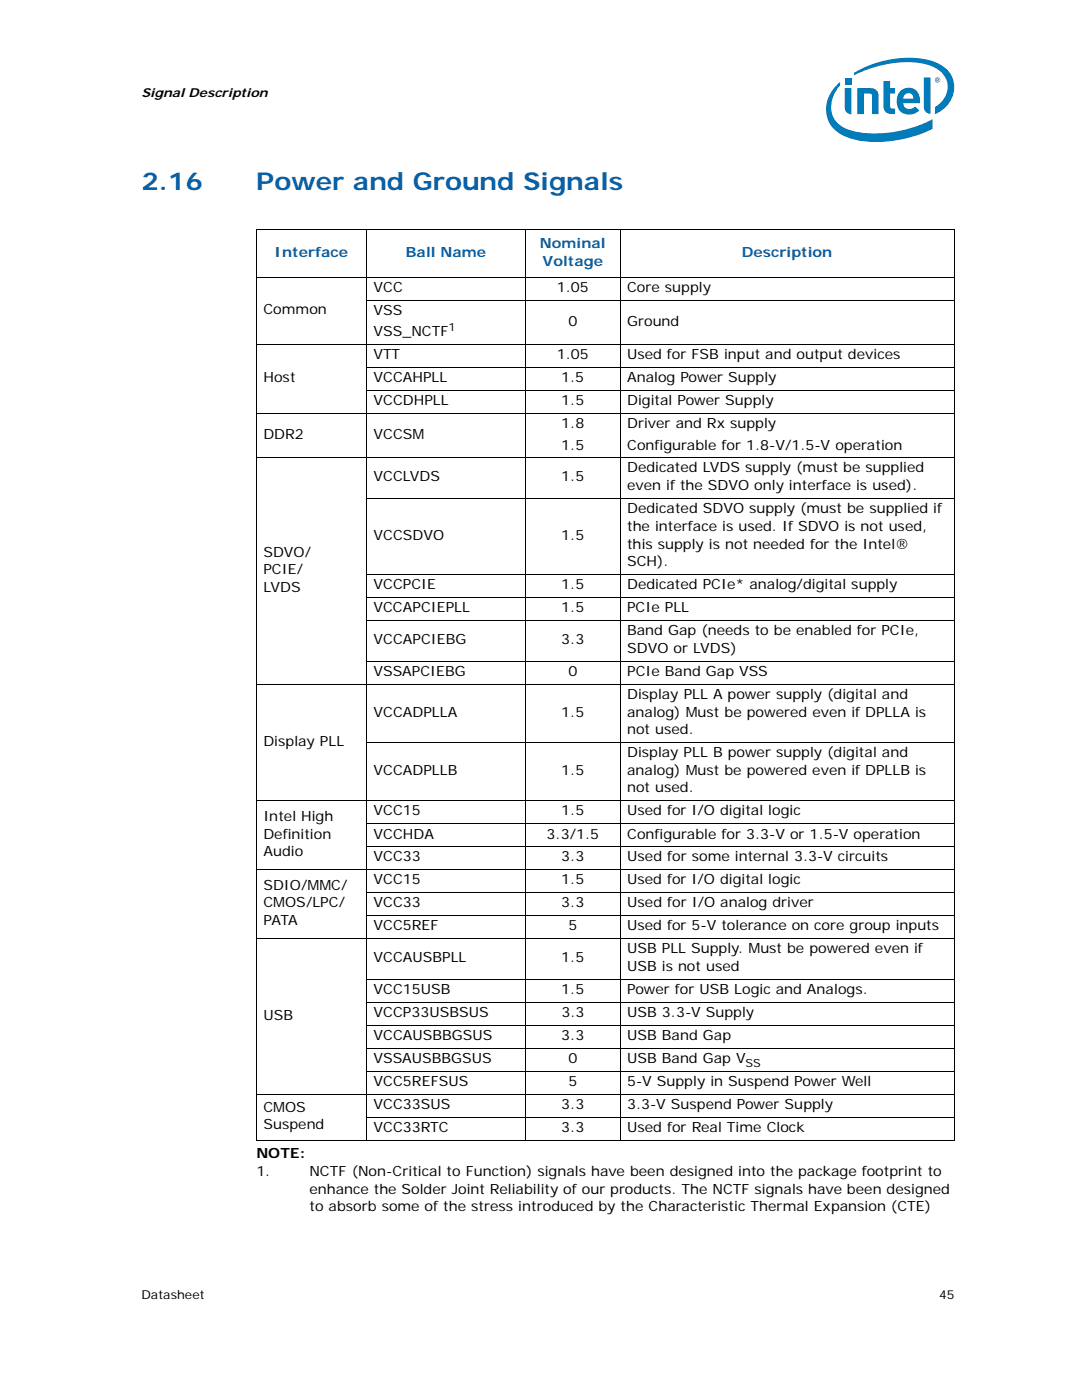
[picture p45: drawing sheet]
<svg xmlns="http://www.w3.org/2000/svg" width="216mm" height="279mm" viewBox="0 0 216 279" stroke-linecap="round" stroke-linejoin="round" font-family="sans-serif">
<defs><g id="words">
<g font-size="4.9" fill="#0860a8">
<text x="28.2" y="37.9">2.16</text>
<text x="51.1" y="37.9">Power and Ground Signals</text>
</g>
<g font-size="2.8" fill="#0860a8">
<text x="54.8" y="51.3">Interface</text>
<text x="81" y="51.3">Ball Name</text>
<text x="107.7" y="49.5">Nominal</text>
<text x="108.3" y="53">Voltage</text>
<text x="148" y="51.3">Description</text>
</g>
<g font-size="2.8">
<text x="74.5" y="58.3">VCC</text>
<text x="111.1" y="58.3">1.05</text>
<text x="125.1" y="58.3">Core supply</text>
<text x="52.6" y="62.7">Common</text>
<text x="74.5" y="62.9">VSS</text>
<text x="113.4" y="65">0</text>
<text x="125.1" y="65">Ground</text>
<text x="74.5" y="67.1">VSS_NCTF</text>
<text x="74.5" y="71.7">VTT</text>
<text x="111.1" y="71.7">1.05</text>
<text x="125.1" y="71.7">Used for FSB input and output devices</text>
<text x="52.6" y="76.3">Host</text>
<text x="74.5" y="76.3">VCCAHPLL</text>
<text x="112" y="76.3">1.5</text>
<text x="125.1" y="76.3">Analog Power Supply</text>
<text x="74.5" y="80.9">VCCDHPLL</text>
<text x="112" y="80.9">1.5</text>
<text x="125.2" y="80.9">Digital Power Supply</text>
<text x="52.6" y="87.6">DDR2</text>
<text x="74.5" y="87.6">VCCSM</text>
<text x="112" y="85.5">1.8</text>
<text x="112" y="89.7">1.5</text>
<text x="125.1" y="85.5">Driver and Rx supply</text>
<text x="125.1" y="89.7">Configurable for 1.8-V/1.5-V operation</text>
<text x="125.1" y="94.3">Dedicated LVDS supply (must be supplied</text>
<text x="74.5" y="96.1">VCCLVDS</text>
<text x="112" y="96.1">1.5</text>
<text x="125.1" y="97.8">even if the SDVO only interface is used).</text>
<text x="74.5" y="107.7">VCCSDVO</text>
<text x="112" y="107.7">1.5</text>
<text x="125.1" y="102.4">Dedicated SDVO supply (must be supplied if</text>
<text x="125.1" y="105.9">the interface is used. If SDVO is not used,</text>
<text x="52.6" y="111.1">SDVO/</text>
<text x="125.1" y="109.5">this supply is not needed for the Intel®</text>
<text x="125.1" y="113">SCH).</text>
<text x="52.6" y="114.6">PCIE/</text>
<text x="52.6" y="118.1">LVDS</text>
<text x="74.5" y="117.6">VCCPCIE</text>
<text x="112" y="117.6">1.5</text>
<text x="125.1" y="117.6">Dedicated PCIe* analog/digital supply</text>
<text x="74.5" y="122.2">VCCAPCIEPLL</text>
<text x="112" y="122.2">1.5</text>
<text x="125.1" y="122.2">PCIe PLL</text>
<text x="74.5" y="128.5">VCCAPCIEBG</text>
<text x="112" y="128.5">3.3</text>
<text x="125.1" y="126.8">Band Gap (needs to be enabled for PCIe,</text>
<text x="125.1" y="130.3">SDVO or LVDS)</text>
<text x="74.5" y="134.9">VSSAPCIEBG</text>
<text x="113.4" y="134.9">0</text>
<text x="125.2" y="134.9">PCIe Band Gap VSS</text>
<text x="74.5" y="143">VCCADPLLA</text>
<text x="112" y="143">1.5</text>
<text x="125.1" y="139.5">Display PLL A power supply (digital and</text>
<text x="125.1" y="143">analog) Must be powered even if DPLLA is</text>
<text x="52.6" y="148.8">Display PLL</text>
<text x="125.1" y="146.5">not used.</text>
<text x="74.5" y="154.6">VCCADPLLB</text>
<text x="112" y="154.6">1.5</text>
<text x="125.1" y="151.1">Display PLL B power supply (digital and</text>
<text x="125.1" y="154.6">analog) Must be powered even if DPLLB is</text>
<text x="125.1" y="158.2">not used.</text>
<text x="52.6" y="163.8">Intel High</text>
<text x="52.6" y="167.3">Definition</text>
<text x="74.5" y="162.7">VCC15</text>
<text x="74.5" y="167.3">VCCHDA</text>
<text x="109.1" y="167.3">3.3/1.5</text>
<text x="112" y="162.7">1.5</text>
<text x="125.1" y="162.7">Used for I/O digital logic</text>
<text x="125.1" y="167.3">Configurable for 3.3-V or 1.5-V operation</text>
<text x="52.6" y="170.9">Audio</text>
<text x="74.5" y="171.9">VCC33</text>
<text x="112" y="171.9">3.3</text>
<text x="125.2" y="171.9">Used for some internal 3.3-V circuits</text>
<text x="52.6" y="177.6">SDIO/MMC/</text>
<text x="74.5" y="176.5">VCC15</text>
<text x="112" y="176.5">1.5</text>
<text x="125.1" y="176.5">Used for I/O digital logic</text>
<text x="52.6" y="181.1">CMOS/LPC/</text>
<text x="52.6" y="184.6">PATA</text>
<text x="74.5" y="181.1">VCC33</text>
<text x="74.5" y="185.7">VCC5REF</text>
<text x="112" y="181.1">3.3</text>
<text x="113.4" y="185.7">5</text>
<text x="125.1" y="185.7">Used for 5-V tolerance on core group inputs</text>
<text x="125.2" y="181.1">Used for I/O analog driver</text>
<text x="125.1" y="190.3">USB PLL Supply. Must be powered even if</text>
<text x="74.5" y="192">VCCAUSBPLL</text>
<text x="112" y="192">1.5</text>
<text x="125.1" y="193.8">USB is not used</text>
<text x="52.6" y="203.5">USB</text>
<text x="74.5" y="198.4">VCC15USB</text>
<text x="74.5" y="203">VCCP33USBSUS</text>
<text x="112" y="198.4">1.5</text>
<text x="112" y="203">3.3</text>
<text x="125.1" y="198.4">Power for USB Logic and Analogs.</text>
<text x="125.2" y="203">USB 3.3-V Supply</text>
<text x="74.5" y="207.6">VCCAUSBBGSUS</text>
<text x="112" y="207.6">3.3</text>
<text x="125.2" y="207.6">USB Band Gap</text>
<text x="74.5" y="212.1">VSSAUSBBGSUS</text>
<text x="113.4" y="212.1">0</text>
<text x="125.1" y="212.1">USB Band Gap V</text>
<text x="52.6" y="221.8">CMOS</text>
<text x="74.5" y="216.7">VCC5REFSUS</text>
<text x="74.5" y="221.3">VCC33SUS</text>
<text x="112" y="221.3">3.3</text>
<text x="113.4" y="216.7">5</text>
<text x="125.1" y="221.3">3.3-V Suspend Power Supply</text>
<text x="125.1" y="216.7">5-V Supply in Suspend Power Well</text>
<text x="52.6" y="225.4">Suspend</text>
<text x="74.5" y="225.9">VCC33RTC</text>
<text x="112" y="225.9">3.3</text>
<text x="125.1" y="225.9">Used for Real Time Clock</text>
<text x="51.2" y="231.2">NOTE:</text>
<text x="51.2" y="234.7">1.</text>
<text x="61.7" y="238.3">enhance the Solder Joint Reliability of our products. The NCTF signals have been designed</text>
<text x="61.7" y="234.7">NCTF (Non-Critical to Function) signals have been designed into the package footprint to</text>
<text x="61.7" y="241.8">to absorb some of the stress introduced by the Characteristic Thermal Expansion (CTE)</text>
</g>
<g font-size="2.5">
<text x="28.2" y="19.3">Signal Description</text>
<text x="28.2" y="259.2">Datasheet</text>
<text x="187.4" y="259.2">45</text>
</g>
<g font-size="2.2">
<text x="89.5" y="66">1</text>
<text x="148.8" y="212.9">SS</text>
</g>
</g></defs>
<g fill="#007cba">
<path d="M184.3 15.4h1.4v7.3a1.3 1.3 0 0 1-1.4-1.4z"/>
<path d="M168.6 17.6h1.3v5.2a1.3 1.3 0 0 1-1.3-1.4z"/>
<path d="M168.6 15.6h1.3v1.3h-1.3z"/>
<path d="M176.3 16.2h1.3v1.4h1v1.1h-1l.1 2.8 .1 .1 .8 .1v1.1a1.81 1.81 0 0 1-2.2-1.1z"/>
<path d="M171.1 17.6h2.7a1.44 1.44 0 0 1 1.5 1.5v3.7h-1.3v-3.7l-.2-.4h-.3h-1.1v4.1h-1.3z"/>
<path d="M167 17a6.2 6.2 0 0 0-1.9 6.3 6.2 6.2 0 0 0 4.9 4.4 24.4 24.4 0 0 0 16.1-2v-1.9a23.8 23.8 0 0 1-16.3 2.3 5 5 0 0 1-3-8l.8-1.1v-.7zM170.4 14.5v.5a22.9 22.9 0 0 1 13.8-2.3 5.4 5.4 0 0 1 4.8 4 4.7 4.7 0 0 1-2.4 4.7v1.4a5.6 5.6 0 0 0 2.8-8.4 9.3 9.3 0 0 0-6.8-2.8 21.8 21.8 0 0 0-12.2 2.9z"/>
<path d="M179.8 18a2.29 2.29 0 0 1 2.6-.2 2.29 2.29 0 0 1 1.2 2.3v.5h-3.4a1.3 1.3 0 0 0 1 1.2 1.3 1.3 0 0 0 1.4-.5l.8 .7a2.61 2.61 0 0 1-3.2 .5 2.61 2.61 0 0 1-1.2-3l.2-.6zM180.5 18.9l-.3 .8h2.1a1 1 0 0 0-.6-1 1 1 0 0 0-1.2 .2z"/>
<path d="M186.6 16a.53 .53 0 0 1 1 0 .53 .53 0 0 1-1 0zM186.7 16a.44 .44 0 0 0 .8 0 .44 .44 0 0 0-.8 0zM186.9 15.7h.4v.6l-.2-.3-.2 .3zM187 15.8v.1h.2v-.1z"/>
</g>
<g fill="none" stroke="#000" stroke-width=".2">
<path d="M51.1 45.8h139.4M51.1 55.4h139.4M51.2 46v181.5M73 60h117.5M73.1 45.8v181.8M104.9 45.8v181.8M123.7 45.8v181.8M190.4 46v181.5M51.1 68.8h139.4M73 73.4h117.5M73 78h117.5M51.1 82.5h139.4"/>
<path d="M51.1 91.4h139.4M73 99.5h117.5M73 114.7h117.5M73 119.2h117.5M51.1 136.5h139.4M73 123.8h117.5M73 131.9h117.5M51.1 159.8h139.4M73 148.2h117.5M51.1 173.6h139.4M73 164.4h117.5M73 169h117.5"/>
<path d="M73 178.2h117.5M51.1 187.3h139.4M73 182.7h117.5M73 195.4h117.5M51.1 218.4h139.4M73 200h117.5M73 204.6h117.5M73 209.2h117.5M73 213.8h117.5M51.1 227.5h139.4M73 222.9h117.5"/>
</g>
<use href="#words"/>
</svg>
